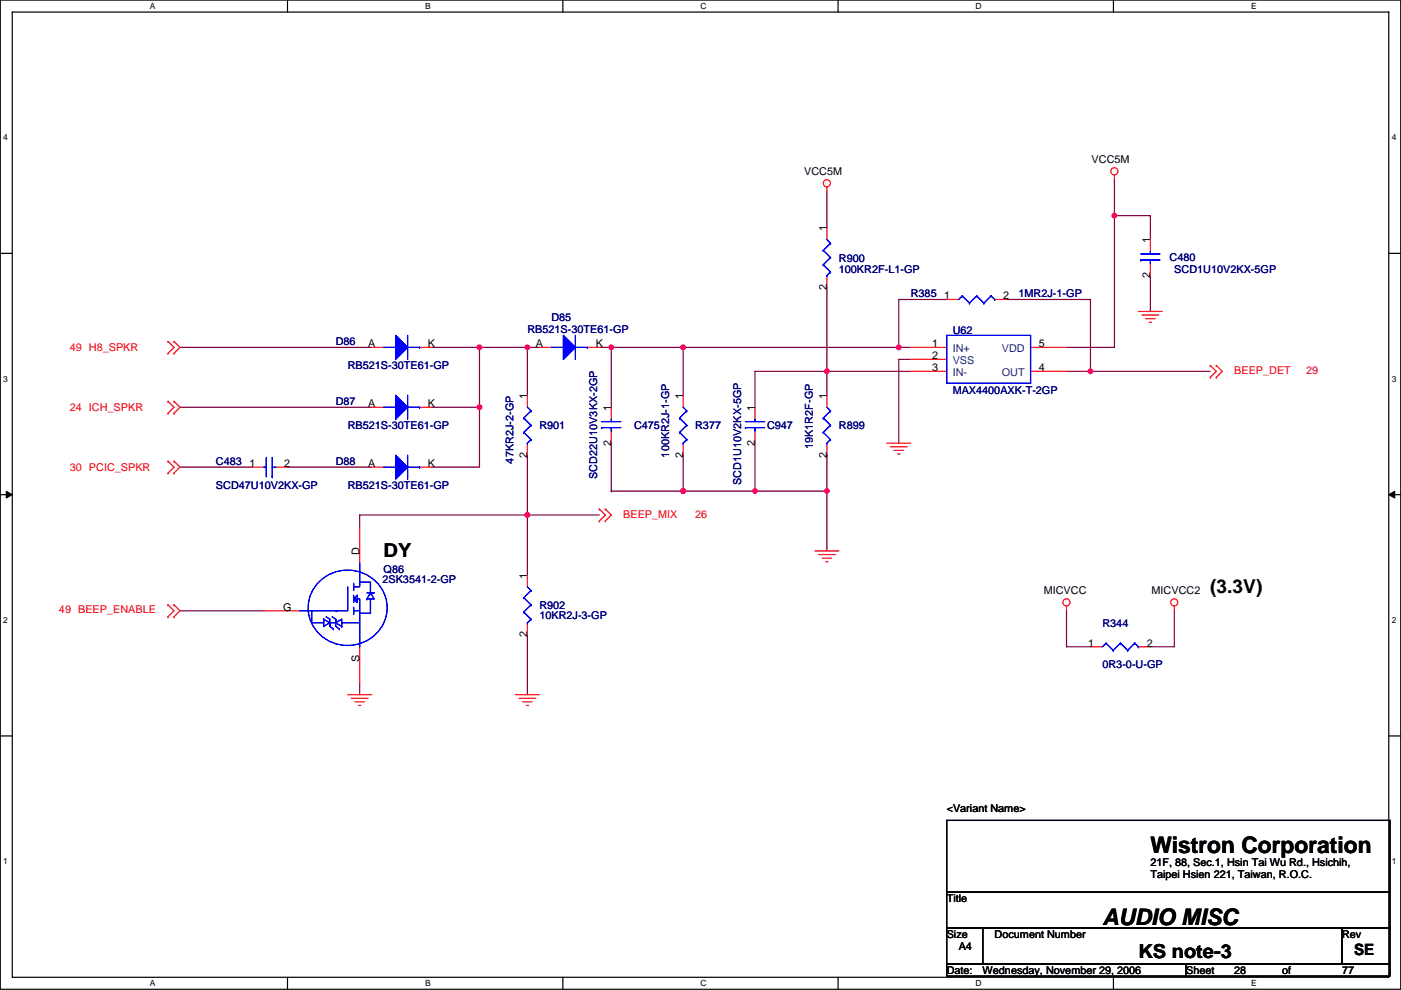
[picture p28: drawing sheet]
<svg xmlns="http://www.w3.org/2000/svg" width="297mm" height="210mm" viewBox="0 0 297 210" stroke-linecap="round" stroke-linejoin="round" font-family="sans-serif">
<defs><g id="words">
<g font-size="4.8">
<text x="243.9" y="181">Wistron Corporation</text>
<text x="233.7" y="196.2">AUDIO MISC</text>
</g>
<g font-size="4.1">
<text x="81.3" y="118.1">DY</text>
<text x="256.6" y="125.7">(3.3V)</text>
<text x="241.4" y="203.2">KS note-3</text>
</g>
<text font-size="3.3" x="287.1" y="202.5">SE</text>
<g font-size="2.3">
<text x="231.5" y="34.6">VCC5M</text>
<text x="170.5" y="37.1">VCC5M</text>
<text x="175.3" y="49" transform="rotate(-90 175.3 49)">1</text>
<text x="243.9" y="51.6" transform="rotate(-90 243.9 51.6)">1</text>
<text x="243.9" y="59" transform="rotate(-90 243.9 59)">2</text>
<text x="175.3" y="61.5" transform="rotate(-90 175.3 61.5)">2</text>
<text x="200.2" y="63.5">1</text>
<text x="212.7" y="63.5">2</text>
<text x="78" y="73.7">A</text>
<text x="90.7" y="73.7">K</text>
<text x="113.6" y="73.7">A</text>
<text x="126.3" y="73.7">K</text>
<text x="197.7" y="73.7">1</text>
<text x="197.7" y="76.2">2</text>
<text x="220.3" y="73.7">5</text>
<text x="197.7" y="78.7">3</text>
<text x="220.3" y="78.7">4</text>
<text x="78" y="86.4">A</text>
<text x="90.7" y="86.4">K</text>
<text x="111.8" y="84.6" transform="rotate(-90 111.8 84.6)">1</text>
<text x="129.6" y="87.1" transform="rotate(-90 129.6 87.1)">1</text>
<text x="144.8" y="84.6" transform="rotate(-90 144.8 84.6)">1</text>
<text x="160.1" y="87.1" transform="rotate(-90 160.1 87.1)">1</text>
<text x="175.3" y="84.6" transform="rotate(-90 175.3 84.6)">1</text>
<text x="129.6" y="94.5" transform="rotate(-90 129.6 94.5)">2</text>
<text x="160.1" y="94.5" transform="rotate(-90 160.1 94.5)">2</text>
<text x="52.9" y="99.1">1</text>
<text x="60.3" y="99.1">2</text>
<text x="78" y="99.1">A</text>
<text x="90.7" y="99.1">K</text>
<text x="111.8" y="97.1" transform="rotate(-90 111.8 97.1)">2</text>
<text x="144.8" y="97.1" transform="rotate(-90 144.8 97.1)">2</text>
<text x="175.3" y="97.1" transform="rotate(-90 175.3 97.1)">2</text>
<text x="76.2" y="117.6" transform="rotate(-90 76.2 117.6)">D</text>
<text x="111.8" y="122.7" transform="rotate(-90 111.8 122.7)">1</text>
<text x="60" y="129.5">G</text>
<text x="221.3" y="126">MICVCC</text>
<text x="244.2" y="126">MICVCC2</text>
<text x="111.8" y="135.2" transform="rotate(-90 111.8 135.2)">2</text>
<text x="230.7" y="137.2">1</text>
<text x="243.1" y="137.2">2</text>
<text x="76.2" y="140.5" transform="rotate(-90 76.2 140.5)">S</text>
<text x="200.7" y="172.3">&lt;Variant Name&gt;</text>
<text x="243.9" y="183.7">21F, 88, Sec.1, Hsin Tai Wu Rd., Hsichih,</text>
<text x="200.7" y="191.3">Title</text>
<text x="243.9" y="186.3">Taipei Hsien 221, Taiwan, R.O.C.</text>
<text x="200.7" y="198.9">Size</text>
<text x="203.3" y="201.5">A4</text>
<text x="210.9" y="198.9">Document Number</text>
<text x="284.5" y="198.9">Rev</text>
<text x="200.7" y="206.5">Date:</text>
<text x="208.3" y="206.5">Wednesday, November 29, 2006</text>
<text x="251.5" y="206.5">Sheet</text>
<text x="261.7" y="206.5">28</text>
<text x="271.8" y="206.5">of</text>
<text x="284.5" y="206.5">77</text>
</g>
<g font-size="2.3" fill="#000080">
<text x="177.9" y="55.7">R900</text>
<text x="177.9" y="58">100KR2F-L1-GP</text>
<text x="248" y="55.4">C480</text>
<text x="249" y="58">SCD1U10V2KX-5GP</text>
<text x="193.1" y="63">R385</text>
<text x="216" y="63">1MR2J-1-GP</text>
<text x="111.8" y="70.7">RB521S-30TE61-GP</text>
<text x="116.9" y="68.1">D85</text>
<text x="202" y="70.9">U62</text>
<text x="71.2" y="73.2">D86</text>
<text x="73.7" y="78.3">RB521S-30TE61-GP</text>
<text x="202" y="83.6">MAX4400AXK-T-2GP</text>
<text x="71.2" y="85.9">D87</text>
<text x="73.7" y="91">RB521S-30TE61-GP</text>
<text x="114.4" y="91">R901</text>
<text x="134.4" y="91">C475</text>
<text x="147.4" y="91">R377</text>
<text x="162.6" y="91">C947</text>
<text x="172.4" y="95.3" transform="rotate(-90 172.4 95.3)">19K1R2F-GP</text>
<text x="177.9" y="91">R899</text>
<text x="45.8" y="98.6">C483</text>
<text x="71.2" y="98.6">D88</text>
<text x="108.9" y="98.3" transform="rotate(-90 108.9 98.3)">47KR2J-2-GP</text>
<text x="126.6" y="101.6" transform="rotate(-90 126.6 101.6)">SCD22U10V3KX-2GP</text>
<text x="141.9" y="97" transform="rotate(-90 141.9 97)">100KR2J-1-GP</text>
<text x="45.8" y="103.7">SCD47U10V2KX-GP</text>
<text x="73.7" y="103.7">RB521S-30TE61-GP</text>
<text x="157.1" y="102.9" transform="rotate(-90 157.1 102.9)">SCD1U10V2KX-5GP</text>
<text x="81.1" y="123.7">2SK3541-2-GP</text>
<text x="81.3" y="121.5">Q86</text>
<text x="114.4" y="129.1">R902</text>
<text x="114.4" y="131.4">10KR2J-3-GP</text>
<text x="233.7" y="132.9">R344</text>
<text x="233.7" y="141.8">0R3-0-U-GP</text>
</g>
<g font-size="2.3" fill="#f00">
<text x="14.8" y="74.5">49 H8_SPKR</text>
<text x="261.7" y="79.3">BEEP_DET</text>
<text x="276.9" y="79.3">29</text>
<text x="14.8" y="87.2">24 ICH_SPKR</text>
<text x="14.8" y="99.9">30 PCIC_SPKR</text>
<text x="132.1" y="109.8">BEEP_MIX</text>
<text x="147.4" y="109.8">26</text>
<text x="12.5" y="130.1">49 BEEP_ENABLE</text>
</g>
<g font-size="2.3" fill="#004080">
<text x="202" y="74.7">IN+</text>
<text x="202" y="77.3">VSS</text>
<text x="212.4" y="74.7">VDD</text>
<text x="202" y="79.8">IN-</text>
<text x="212.4" y="79.8">OUT</text>
</g>
<g font-size="1.8">
<text x="31.8" y="1.9">A</text>
<text x="90.1" y="1.9">B</text>
<text x="148.5" y="1.9">C</text>
<text x="206.9" y="1.9">D</text>
<text x="265.2" y="1.9">E</text>
<text x=".7" y="29.8">4</text>
<text x="295.1" y="29.8">4</text>
<text x=".7" y="81">3</text>
<text x="295.1" y="81">3</text>
<text x=".7" y="132.1">2</text>
<text x="295.1" y="132.1">2</text>
<text x=".7" y="183.3">1</text>
<text x="295.1" y="183.3">1</text>
<text x="31.8" y="209.2">A</text>
<text x="90.1" y="209.2">B</text>
<text x="148.5" y="209.2">C</text>
<text x="206.9" y="209.2">D</text>
<text x="265.2" y="209.2">E</text>
</g>
</g></defs>
<path d="M.1 0h296.9v209.8h-296.9zM2.6 2.6h291.8v204.7h-291.8z" fill="none" stroke="#000" stroke-width=".25"/>
<g fill="#fff">
<path d="M31.8 .3h1.2v2h-1.2z"/>
<path d="M31.8 207.5h1.2v2.1h-1.2z"/>
</g>
<path d="M61 0v2.6M61 207.3v2.5" fill="none" stroke="#000" stroke-width=".25"/>
<g fill="#fff">
<path d="M90.1 .3h1.2v2h-1.2z"/>
<path d="M90.1 207.5h1.2v2.1h-1.2z"/>
</g>
<path d="M119.3 0v2.6M119.3 207.3v2.5" fill="none" stroke="#000" stroke-width=".25"/>
<g fill="#fff">
<path d="M148.5 .3h1.3v2h-1.3z"/>
<path d="M148.5 207.5h1.3v2.1h-1.3z"/>
</g>
<path d="M177.7 0v2.6M177.7 207.3v2.5" fill="none" stroke="#000" stroke-width=".25"/>
<g fill="#fff">
<path d="M206.9 .3h1.2v2h-1.2z"/>
<path d="M206.9 207.5h1.2v2.1h-1.2z"/>
</g>
<path d="M236.1 0v2.6M236.1 207.3v2.5" fill="none" stroke="#000" stroke-width=".25"/>
<g fill="#fff">
<path d="M265.2 .3h1.2v2h-1.2z"/>
<path d="M265.2 207.5h1.2v2.1h-1.2z"/>
<path d="M.7 28.2h1v2h-1z"/>
<path d="M295.1 28.2h1v2h-1z"/>
<path d="M.7 79.3h1v2.1h-1z"/>
<path d="M295.1 79.3h1v2.1h-1z"/>
</g>
<path d="M.1 53.7h2.5M294.4 53.7h2.6" fill="none" stroke="#000" stroke-width=".25"/>
<g fill="#fff">
<path d="M.7 130.5h1v2h-1z"/>
<path d="M295.1 130.5h1v2h-1z"/>
</g>
<path d="M.1 104.9h2.5M294.4 104.9h2.6" fill="none" stroke="#000" stroke-width=".25"/>
<path d="M1.3 104.2l1.3 .7-1.3 .7zM294.4 104.9l1.3-.7v1.4z" fill="#000" stroke="#000" stroke-width=".21"/>
<g fill="#fff">
<path d="M.7 181.7h1v2h-1z"/>
<path d="M295.1 181.7h1v2h-1z"/>
</g>
<path d="M.1 156.1h2.5M294.4 156.1h2.6M200.7 174h94v15.3h-94zM200.7 189.3h94v7.6h-94zM200.7 196.9h7.6v7.6h-7.6zM208.3 196.9h76.2v7.6h-76.2zM284.5 196.9h10.2v7.6h-10.2zM200.7 204.5h50.8v2.5h-50.8zM251.5 204.5h43.2v2.5h-43.2z" fill="none" stroke="#000" stroke-width=".25"/>
<g fill="none" stroke="#800040" stroke-width=".25">
<path d="M236.3 38.1h.1M236.3 38.1v7.6M175.3 40.7v7.6M236.3 45.7v28h-10.2M236.3 45.7h7.6v5.1M243.9 58.4v7.7M38.2 73.7h40.6M91.5 73.7h10.2M101.7 73.7h.1M101.7 73.7v12.7M101.7 73.7h10.1M111.8 73.7h2.6"/>
<path d="M111.8 73.7h.1M111.8 73.7v10.1M127.1 73.7h2.5v12.7M129.6 73.7h.1M129.6 73.7h63.5M144.8 73.7v10.1M144.8 73.7h.1M175.3 78.8h.1M175.3 61v17.8M175.3 78.8h17.8M190.6 73.7h.1M193.1 76.2h-2.5v17.8"/>
<path d="M200.7 63.5h-10.1v10.2M213.4 63.5h17.8v15.3M226.1 78.8h5.1M231.2 78.8h.1M231.2 78.8h25.4M38.2 99.1h15.2M38.2 86.4h40.6M61 99.1h17.8M91.5 86.4h10.2M101.7 86.4h.1M101.7 86.4v12.7h-10.2M111.8 96.5v12.7"/>
<path d="M129.6 94v10.2M144.8 96.5v7.7M160.1 94v10.2M175.3 83.8v-5h-15.2v7.6M175.3 96.5h.1M175.3 96.5v20.4M111.8 109.2h15.3M111.8 109.2h.1M111.8 109.2h-35.5v2.6M111.8 109.2v12.7M129.6 104.2h.1M129.6 104.2h45.7"/>
<path d="M144.8 104.2h.1M160.1 104.2h.1M175.3 104.2h.1M38.2 129.6h17.7M111.8 134.6v12.7M226.1 129.6v7.6h5.1M249 129.6v7.6h-5.1M76.3 144.8v2.5"/>
</g>
<g fill="#f0f" stroke="#f0f" stroke-width=".25">
<circle cx="101.6" cy="86.4" r=".5"/>
<circle cx="175.3" cy="78.7" r=".5"/>
<circle cx="190.5" cy="73.7" r=".5"/>
<circle cx="236.3" cy="45.7" r=".5"/>
<circle cx="231.2" cy="78.7" r=".5"/>
<circle cx="129.6" cy="73.7" r=".5"/>
<circle cx="144.8" cy="73.7" r=".5"/>
<circle cx="160.1" cy="104.1" r=".5"/>
<circle cx="111.8" cy="73.7" r=".5"/>
<circle cx="101.6" cy="73.7" r=".5"/>
<circle cx="111.8" cy="109.2" r=".5"/>
<circle cx="175.3" cy="104.1" r=".5"/>
<circle cx="144.8" cy="104.1" r=".5"/>
</g>
<g fill="none" stroke="#f00" stroke-width=".25">
<path d="M175.3 39.6v1.1M236.3 37.1v1M175.3 48.3v2.5M175.3 58.4v2.6M243.9 50.8v2.6M243.9 55.9v2.5M35.6 75h.1M35.6 72.4h.1M35.6 72.4l1.3 1.3-1.3 1.3M36.9 72.4h.1M36.9 75h.1M36.9 72.4l1.3 1.3-1.3 1.3"/>
<path d="M78.8 73.7h2.5M89 73.7h2.5M114.4 73.7h2.5M124.5 73.7h2.6M193.1 73.7h7.6M193.1 76.2h7.6M193.1 78.8h7.6M200.7 63.5h2.6M210.9 63.5h2.5M218.5 73.7h7.6M218.5 78.8h7.6M241.4 66.1h5"/>
<path d="M242.1 66.8h3.6M242.9 67.6h2M243.6 68.3h.6M256.6 77.5h.1M256.6 77.5l1.3 1.3-1.3 1.2M257.9 77.5h.1M257.9 77.5l1.2 1.3-1.2 1.2M35.6 87.7h.1M35.6 85.1h.1M35.6 97.8h.1M35.6 85.1l1.3 1.3-1.3 1.3M35.6 97.8l1.3 1.3-1.3 1.3"/>
<path d="M36.9 85.1h.1M36.9 87.7h.1M36.9 97.8h.1M36.9 85.1l1.3 1.3-1.3 1.3M36.9 97.8l1.3 1.3-1.3 1.3M53.4 99.1h2.5M58.5 99.1h2.5M78.8 99.1h2.5M78.8 86.4h2.5M89 99.1h2.5M89 86.4h2.5M111.8 83.8v2.6"/>
<path d="M111.8 94v2.5M129.6 86.4v2.5M129.6 91.5v2.5M144.8 83.8v2.6M144.8 94v2.5M160.1 86.4v2.5M160.1 91.5v2.5M175.3 83.8v2.6M175.3 94v2.5M188 94h5.1M188.8 94.8h3.5M189.5 95.5h2.1"/>
<path d="M190.3 96.3h.5M256.6 80h.1M257.9 80h.1M35.6 100.4h.1M36.9 100.4h.1M76.3 111.8v7.6M127.1 110.5h.1M127.1 108h.1M127.1 108l1.2 1.2-1.2 1.3M128.3 110.5h.1M128.3 108h.1M128.3 108l1.3 1.2-1.3 1.3"/>
<path d="M172.8 116.9h5.1M173.5 117.6h3.6M174.3 118.4h2M175.1 119.1h.5M35.6 128.3h.1M35.6 130.8h.1M35.6 128.3l1.3 1.3-1.3 1.2M36.9 130.8h.1M36.9 128.3h.1M36.9 128.3l1.3 1.3-1.3 1.2M55.9 129.6h7.7M76.3 137.2v7.6"/>
<path d="M111.8 121.9v2.6M111.8 132.1v2.5M226.1 128.5v1.1M231.2 137.2h2.5M241.4 137.2h2.5M249 128.5v1.1M73.7 147.3h5.1M74.5 148.1h3.5M75.2 148.9h2.1M76 149.6h.5M109.3 147.3h5.1M110 148.1h3.6"/>
<path d="M110.8 148.9h2M111.6 149.6h.5"/>
<circle cx="175.3" cy="38.9" r=".76"/>
<circle cx="236.3" cy="36.3" r=".76"/>
<circle cx="226.1" cy="127.8" r=".76"/>
<circle cx="249" cy="127.8" r=".76"/>
</g>
<g fill="none" stroke="#00f" stroke-width=".25">
<path d="M174.6 53.1h.1M174.6 56.2h.1M174.6 53.1l1.5 1.5M174.6 56.2l1.5 1.5M175.3 58.4h.1M175.3 50.8l.8 .8M176.1 51.6h.1M176.1 54.6h.1M176.1 57.7h.1M176.1 51.6l-1.5 1.5M176.1 54.6l-1.5 1.6M176.1 57.7l-.8 .7"/>
<path d="M241.9 53.9h4M241.9 55.1h.1M241.9 55.1h4M243.9 53.4v.5M243.9 55.1v.8M81.3 73.7h2.6M86.4 71.1v5.1M86.4 73.7h2.6M89 73.7h.1M116.9 73.7h2.5M122 71.1v5.1M122 73.7h2.5"/>
<path d="M124.5 73.7h.1M200.7 71.1h17.8v10.2h-17.8zM204 62.8h.1M204 62.8l-.7 .7M204 62.8l1.5 1.5M205.5 64.3h.1M207.1 62.8h.1M207.1 62.8l-1.6 1.5M207.1 62.8l1.5 1.5M208.6 64.3h.1M210.1 62.8h.1M210.1 62.8l-1.5 1.5"/>
<path d="M210.1 62.8l.8 .7M210.9 63.5h.1M55.9 99.1h.5M56.4 97v4.1M57.7 99.1h.8M57.7 97v4.1M81.3 99.1h2.6M81.3 86.4h2.6M86.4 96.5v5.1M86.4 83.8v5.1M86.4 99.1h2.6M86.4 86.4h2.6"/>
<path d="M89 99.1h.1M89 86.4h.1M111.1 88.7h.1M111.1 91.7h.1M111.1 88.7l1.5 1.5M111.1 91.7l1.5 1.5M111.8 94h.1M111.8 86.4l.8 .7M112.6 87.1h.1M112.6 90.2h.1M112.6 93.2h.1M112.6 87.1l-1.5 1.6"/>
<path d="M112.6 90.2l-1.5 1.5M112.6 93.2l-.8 .8M127.6 89.4h4M127.6 90.7h.1M127.6 90.7h4M129.6 88.9v.5M129.6 90.7v.8M144.1 88.7h.1M144.1 91.7h.1M144.1 88.7l1.5 1.5M144.1 91.7l1.5 1.5M144.8 94h.1"/>
<path d="M144.8 86.4l.8 .7M145.6 87.1h.1M145.6 90.2h.1M145.6 93.2h.1M145.6 87.1l-1.5 1.6M145.6 90.2l-1.5 1.5M145.6 93.2l-.8 .8M158 89.4h4.1M158 90.7h.1M158 90.7h4.1M160.1 88.9v.5M160.1 90.7v.8"/>
<path d="M174.6 88.7h.1M174.6 91.7h.1M174.6 88.7l1.5 1.5M174.6 91.7l1.5 1.5M175.3 94h.1M175.3 86.4l.8 .7M176.1 87.1h.1M176.1 90.2h.1M176.1 93.2h.1M176.1 87.1l-1.5 1.6M176.1 90.2l-1.5 1.5M176.1 93.2l-.8 .8"/>
<path d="M57.7 101.1h.1M76.3 119.4v5.1h-1.3M63.6 129.6h7.8M66.1 129.6v2.5h2.5M67.8 123.3a8.4 8.4 0 0 1 9-1.8 8.4 8.4 0 0 1 5.3 7.4 8.4 8.4 0 0 1-8.4 8 8.4 8.4 0 0 1-8.4-8 7.8 7.8 0 0 1 2.5-5.6zM68.6 131.3v1.6l1.3-.8M68.6 131.3h.1M68.6 131.3l1.3 .8M69.1 130.8l.8 .5M69.9 132.1h1.3M69.9 131.3v1.6v-.8M69.9 132.1h.1"/>
<path d="M69.9 131.3h.1M69.9 132.9l.8 .5M70.4 130.8l.8 .5M70.7 133.4h.1M71.2 132.1v-.8v1.6l.7 .5M71.2 132.1l1.3-.8v1.6M71.2 132.1h.1M71.2 131.3h.1M71.2 132.1l1.3 .8M71.9 133.4h.1M72.5 132.1h3.8M72.5 132.9h.1"/>
<path d="M73.7 124.5v5.1h-2.5M75 128.8v1.5M75 123.7v1.5M75 126.3v1.5M75 129.6h1.3v7.6M75 127h1.3v2.6M75 127l.8-.7v1.5zM75 127h.1M76.3 123.5h2.2v2.3h.8h-1.5M77.8 127h.1M78.5 125.8l.8 1.2h-1.5M78.5 125.8h.1"/>
<path d="M78.5 127v3.1h-2.2M78.5 125.8l-.7 1.2M111.1 126.8h.1M111.1 129.8h.1M111.1 126.8l1.5 1.5M111.1 129.8l1.5 1.5M111.8 132.1h.1M111.8 124.5l.8 .7M112.6 125.2h.1M112.6 128.3h.1M112.6 131.3h.1M112.6 125.2l-1.5 1.6"/>
<path d="M112.6 128.3l-1.5 1.5M112.6 131.3l-.8 .8M234.5 136.4h.1M234.5 136.4l-.8 .8M234.5 136.4l1.5 1.5M236 137.9h.1M237.5 136.4h.1M237.5 136.4l-1.5 1.5M237.5 136.4l1.6 1.5M239.1 137.9h.1M240.6 136.4h.1M240.6 136.4l-1.5 1.5"/>
<path d="M240.6 136.4l.8 .8M241.4 137.2h.1"/>
</g>
<g fill="#00f" stroke="#00f" stroke-width=".25">
<path d="M83.9 96.5l2.5 2.6-2.5 2.5z" fill-rule="evenodd"/>
<path d="M83.9 96.5l2.5 2.6-2.5 2.5z" fill-rule="evenodd"/>
<path d="M83.9 83.8l2.5 2.6-2.5 2.5z" fill-rule="evenodd"/>
<path d="M83.9 83.8l2.5 2.6-2.5 2.5z" fill-rule="evenodd"/>
<path d="M83.9 71.1l2.5 2.6-2.5 2.5z" fill-rule="evenodd"/>
<path d="M83.9 71.1l2.5 2.6-2.5 2.5z" fill-rule="evenodd"/>
<path d="M119.4 71.1l2.6 2.6-2.6 2.5z" fill-rule="evenodd"/>
<path d="M119.4 71.1l2.6 2.6-2.6 2.5z" fill-rule="evenodd"/>
</g>
<use href="#words"/>
</svg>
